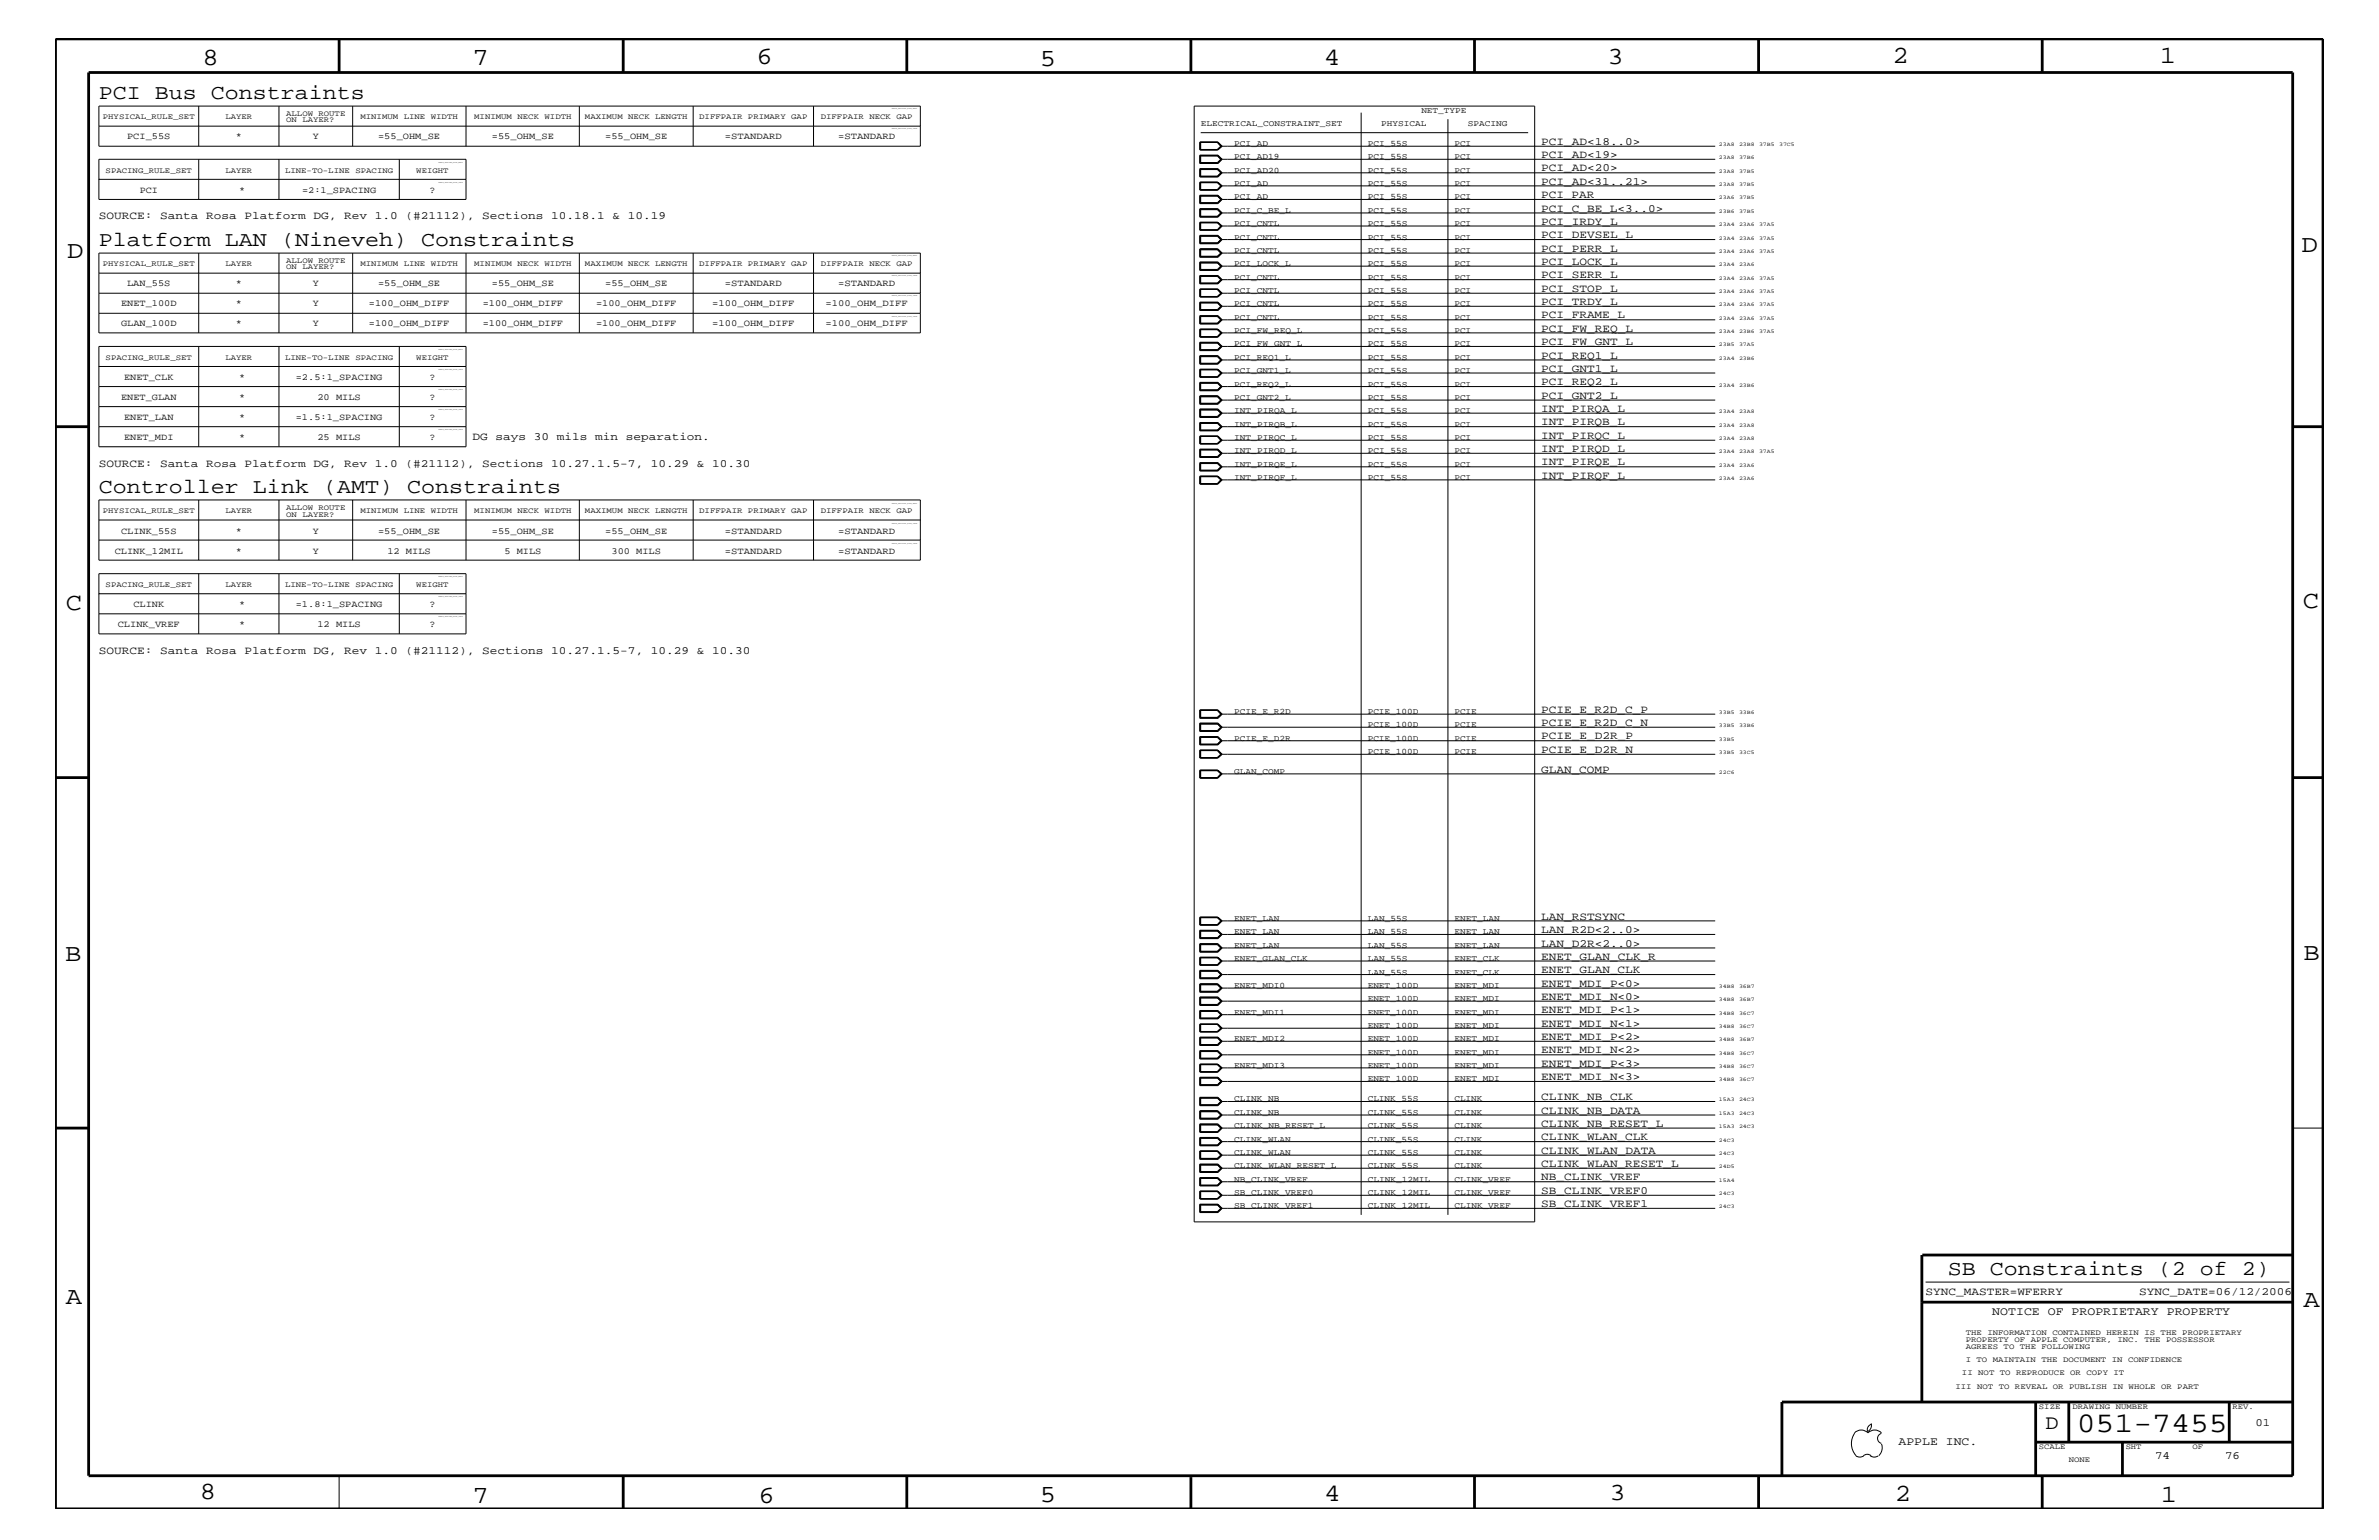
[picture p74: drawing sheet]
<svg xmlns="http://www.w3.org/2000/svg" width="432mm" height="279mm" viewBox="0 0 432 279" stroke-linecap="round" stroke-linejoin="round" font-family="sans-serif">
<defs><g id="words">
<text font-size="5.2" x="376.9" y="259.9">051-7455</text>
<g font-size="4.5">
<text x="36.7" y="11.7">8</text>
<text x="85.8" y="11.7">7</text>
<text x="137.3" y="11.5">6</text>
<text x="240.3" y="11.7">4</text>
<text x="291.8" y="11.5">3</text>
<text x="343.5" y="11.5">2</text>
<text x="392" y="11.5">1</text>
<text x="188.7" y="12.1">5</text>
<text x="12.2" y="46.8">D</text>
<text x="417.7" y="45.7">D</text>
<text x="11.9" y="110.6">C</text>
<text x="418" y="110.3">C</text>
<text x="11.9" y="174.3">B</text>
<text x="418.1" y="174.2">B</text>
<text x="11.9" y="236.7">A</text>
<text x="418.1" y="237.1">A</text>
<text x="36.2" y="271.9">8</text>
<text x="85.8" y="272.7">7</text>
<text x="137.7" y="272.7">6</text>
<text x="188.7" y="272.5">5</text>
<text x="240.4" y="272.3">4</text>
<text x="292.1" y="272.2">3</text>
<text x="343.9" y="272.3">2</text>
<text x="392.2" y="272.6">1</text>
</g>
<g font-size="3.8">
<text x="17.9" y="18">PCI Bus Constraints</text>
<text x="17.9" y="44.6">Platform LAN (Nineveh) Constraints</text>
<text x="17.9" y="89.5">Controller Link (AMT) Constraints</text>
<text x="353.6" y="231.3">SB Constraints (2 of 2)</text>
</g>
<text font-size="3.7" x="371.3" y="259.3">D</text>
<g font-size="2.1">
<text x="361.6" y="238.6">NOTICE OF PROPRIETARY PROPERTY</text>
<text x="344.6" y="262.2">APPLE INC.</text>
</g>
<g font-size="2">
<text x="279.7" y="26.3">PCI_AD&lt;18..0&gt;</text>
<text x="279.7" y="28.6">PCI_AD&lt;19&gt;</text>
<text x="279.7" y="31.1">PCI_AD&lt;20&gt;</text>
<text x="279.7" y="35.9">PCI_PAR</text>
<text x="279.7" y="33.6">PCI_AD&lt;31..21&gt;</text>
<text x="17.9" y="39.8">SOURCE: Santa Rosa Platform DG, Rev 1.0 (#21112), Sections 10.18.1 &amp; 10.19</text>
<text x="279.7" y="38.4">PCI_C_BE_L&lt;3..0&gt;</text>
<text x="279.7" y="40.8">PCI_IRDY_L</text>
<text x="279.7" y="43.2">PCI_DEVSEL_L</text>
<text x="279.7" y="45.7">PCI_PERR_L</text>
<text x="279.7" y="50.5">PCI_SERR_L</text>
<text x="279.7" y="52.9">PCI_STOP_L</text>
<text x="279.7" y="48">PCI_LOCK_L</text>
<text x="279.7" y="57.8">PCI_FRAME_L</text>
<text x="279.7" y="55.3">PCI_TRDY_L</text>
<text x="279.7" y="62.6">PCI_FW_GNT_L</text>
<text x="279.7" y="60.2">PCI_FW_REQ_L</text>
<text x="279.7" y="65.1">PCI_REQ1_L</text>
<text x="279.7" y="69.9">PCI_REQ2_L</text>
<text x="279.7" y="67.5">PCI_GNT1_L</text>
<text x="279.7" y="77.2">INT_PIRQB_L</text>
<text x="279.7" y="74.7">INT_PIRQA_L</text>
<text x="279.7" y="72.3">PCI_GNT2_L</text>
<text x="85.8" y="79.9">DG says 30 mils min separation.</text>
<text x="279.7" y="82">INT_PIRQD_L</text>
<text x="279.7" y="79.6">INT_PIRQC_L</text>
<text x="17.9" y="84.7">SOURCE: Santa Rosa Platform DG, Rev 1.0 (#21112), Sections 10.27.1.5-7, 10.29 &amp; 10.30</text>
<text x="279.7" y="86.9">INT_PIRQF_L</text>
<text x="279.7" y="84.4">INT_PIRQE_L</text>
<text x="17.9" y="118.6">SOURCE: Santa Rosa Platform DG, Rev 1.0 (#21112), Sections 10.27.1.5-7, 10.29 &amp; 10.30</text>
<text x="279.7" y="129.3">PCIE_E_R2D_C_P</text>
<text x="279.7" y="131.7">PCIE_E_R2D_C_N</text>
<text x="279.7" y="134.1">PCIE_E_D2R_P</text>
<text x="279.7" y="136.6">PCIE_E_D2R_N</text>
<text x="279.7" y="140.2">GLAN_COMP</text>
<text x="279.7" y="166.9">LAN_RSTSYNC</text>
<text x="279.7" y="169.3">LAN_R2D&lt;2..0&gt;</text>
<text x="279.7" y="171.7">LAN_D2R&lt;2..0&gt;</text>
<text x="279.7" y="176.6">ENET_GLAN_CLK</text>
<text x="279.7" y="179">ENET_MDI_P&lt;0&gt;</text>
<text x="279.7" y="174.2">ENET_GLAN_CLK_R</text>
<text x="279.7" y="183.8">ENET_MDI_P&lt;1&gt;</text>
<text x="279.7" y="181.4">ENET_MDI_N&lt;0&gt;</text>
<text x="279.7" y="188.7">ENET_MDI_P&lt;2&gt;</text>
<text x="279.7" y="186.3">ENET_MDI_N&lt;1&gt;</text>
<text x="279.7" y="191.1">ENET_MDI_N&lt;2&gt;</text>
<text x="279.7" y="193.6">ENET_MDI_P&lt;3&gt;</text>
<text x="279.7" y="195.9">ENET_MDI_N&lt;3&gt;</text>
<text x="279.7" y="202">CLINK_NB_DATA</text>
<text x="279.7" y="199.6">CLINK_NB_CLK</text>
<text x="279.7" y="206.9">CLINK_WLAN_CLK</text>
<text x="279.7" y="209.3">CLINK_WLAN_DATA</text>
<text x="279.7" y="204.4">CLINK_NB_RESET_L</text>
<text x="279.7" y="214.2">NB_CLINK_VREF</text>
<text x="279.7" y="211.7">CLINK_WLAN_RESET_L</text>
<text x="279.7" y="219">SB_CLINK_VREF1</text>
<text x="279.7" y="216.6">SB_CLINK_VREF0</text>
<text x="349.5" y="235">SYNC_MASTER=WFERRY</text>
<text x="388.3" y="235">SYNC_DATE=06/12/2006</text>
<text x="409.4" y="258.7">01</text>
<text x="391.2" y="264.7">74</text>
<text x="403.9" y="264.7">76</text>
</g>
<g font-size="1.7">
<text x="23.1" y="25.3">PCI_55S</text>
<text x="42.8" y="25.3">*</text>
<text x="56.8" y="25.3">Y</text>
<text x="68.6" y="25.3">=55_OHM_SE</text>
<text x="89.3" y="25.3">=55_OHM_SE</text>
<text x="109.9" y="25.3">=55_OHM_SE</text>
<text x="131.6" y="25.3">=STANDARD</text>
<text x="152.1" y="25.3">=STANDARD</text>
<text x="25.4" y="35">PCI</text>
<text x="43.4" y="35">*</text>
<text x="54.8" y="35">=2:1_SPACING</text>
<text x="77.9" y="35">?</text>
<text x="23.1" y="51.9">LAN_55S</text>
<text x="42.8" y="51.9">*</text>
<text x="56.8" y="51.9">Y</text>
<text x="68.6" y="51.9">=55_OHM_SE</text>
<text x="89.3" y="51.9">=55_OHM_SE</text>
<text x="109.9" y="51.9">=55_OHM_SE</text>
<text x="131.6" y="51.9">=STANDARD</text>
<text x="152.1" y="51.9">=STANDARD</text>
<text x="22" y="59.2">GLAN_100D</text>
<text x="22" y="55.6">ENET_100D</text>
<text x="42.8" y="59.2">*</text>
<text x="42.8" y="55.6">*</text>
<text x="56.8" y="59.2">Y</text>
<text x="56.8" y="55.6">Y</text>
<text x="67" y="59.2">=100_OHM_DIFF</text>
<text x="67" y="55.6">=100_OHM_DIFF</text>
<text x="87.6" y="59.2">=100_OHM_DIFF</text>
<text x="87.6" y="55.6">=100_OHM_DIFF</text>
<text x="108.2" y="59.2">=100_OHM_DIFF</text>
<text x="108.2" y="55.6">=100_OHM_DIFF</text>
<text x="129.3" y="59.2">=100_OHM_DIFF</text>
<text x="129.3" y="55.6">=100_OHM_DIFF</text>
<text x="149.9" y="59.2">=100_OHM_DIFF</text>
<text x="149.9" y="55.6">=100_OHM_DIFF</text>
<text x="22.5" y="68.9">ENET_CLK</text>
<text x="43.4" y="68.9">*</text>
<text x="53.7" y="68.9">=2.5:1_SPACING</text>
<text x="77.9" y="68.9">?</text>
<text x="22" y="72.6">ENET_GLAN</text>
<text x="22.5" y="76.2">ENET_LAN</text>
<text x="43.4" y="76.2">*</text>
<text x="43.4" y="72.6">*</text>
<text x="53.7" y="76.2">=1.5:1_SPACING</text>
<text x="57.6" y="72.6">20 MILS</text>
<text x="77.9" y="76.2">?</text>
<text x="77.9" y="72.6">?</text>
<text x="22.5" y="79.9">ENET_MDI</text>
<text x="43.4" y="79.9">*</text>
<text x="57.6" y="79.9">25 MILS</text>
<text x="77.9" y="79.9">?</text>
<text x="20.8" y="100.4">CLINK_12MIL</text>
<text x="22" y="96.8">CLINK_55S</text>
<text x="42.8" y="96.8">*</text>
<text x="42.8" y="100.4">*</text>
<text x="56.8" y="96.8">Y</text>
<text x="56.8" y="100.4">Y</text>
<text x="68.6" y="96.8">=55_OHM_SE</text>
<text x="70.3" y="100.4">12 MILS</text>
<text x="89.3" y="96.8">=55_OHM_SE</text>
<text x="91.6" y="100.4">5 MILS</text>
<text x="109.9" y="96.8">=55_OHM_SE</text>
<text x="111" y="100.4">300 MILS</text>
<text x="131.6" y="96.8">=STANDARD</text>
<text x="131.6" y="100.4">=STANDARD</text>
<text x="152.1" y="96.8">=STANDARD</text>
<text x="152.1" y="100.4">=STANDARD</text>
<text x="21.4" y="113.7">CLINK_VREF</text>
<text x="24.2" y="110.2">CLINK</text>
<text x="43.4" y="113.7">*</text>
<text x="43.4" y="110.2">*</text>
<text x="53.7" y="110.2">=1.8:1_SPACING</text>
<text x="57.6" y="113.7">12 MILS</text>
<text x="77.9" y="113.7">?</text>
<text x="77.9" y="110.2">?</text>
</g>
<g font-size="1.5">
<text x="217.9" y="22.9">ELECTRICAL_CONSTRAINT_SET</text>
<text x="250.7" y="22.9">PHYSICAL</text>
<text x="258" y="20.4">NET_TYPE</text>
<text x="266.4" y="22.9">SPACING</text>
<text x="224" y="26.5">PCI_AD</text>
<text x="224" y="28.9">PCI_AD19</text>
<text x="248.2" y="26.5">PCI_55S</text>
<text x="248.2" y="28.9">PCI_55S</text>
<text x="264" y="26.5">PCI</text>
<text x="264" y="28.9">PCI</text>
<text x="224" y="31.4">PCI_AD20</text>
<text x="224" y="33.7">PCI_AD</text>
<text x="248.2" y="31.4">PCI_55S</text>
<text x="248.2" y="33.7">PCI_55S</text>
<text x="264" y="31.4">PCI</text>
<text x="264" y="33.7">PCI</text>
<text x="224" y="36.2">PCI_AD</text>
<text x="224" y="38.6">PCI_C_BE_L</text>
<text x="224" y="41">PCI_CNTL</text>
<text x="248.2" y="36.2">PCI_55S</text>
<text x="248.2" y="38.6">PCI_55S</text>
<text x="248.2" y="41">PCI_55S</text>
<text x="264" y="36.2">PCI</text>
<text x="264" y="38.6">PCI</text>
<text x="264" y="41">PCI</text>
<text x="224" y="43.5">PCI_CNTL</text>
<text x="224" y="45.9">PCI_CNTL</text>
<text x="248.2" y="43.5">PCI_55S</text>
<text x="248.2" y="45.9">PCI_55S</text>
<text x="264" y="43.5">PCI</text>
<text x="264" y="45.9">PCI</text>
<text x="224" y="50.7">PCI_CNTL</text>
<text x="224" y="53.2">PCI_CNTL</text>
<text x="224" y="48.3">PCI_LOCK_L</text>
<text x="248.2" y="50.7">PCI_55S</text>
<text x="248.2" y="53.2">PCI_55S</text>
<text x="248.2" y="48.3">PCI_55S</text>
<text x="264" y="50.7">PCI</text>
<text x="264" y="53.2">PCI</text>
<text x="264" y="48.3">PCI</text>
<text x="224" y="58">PCI_CNTL</text>
<text x="224" y="55.6">PCI_CNTL</text>
<text x="248.2" y="58">PCI_55S</text>
<text x="248.2" y="55.6">PCI_55S</text>
<text x="264" y="58">PCI</text>
<text x="264" y="55.6">PCI</text>
<text x="224" y="62.9">PCI_FW_GNT_L</text>
<text x="224" y="60.4">PCI_FW_REQ_L</text>
<text x="224" y="65.3">PCI_REQ1_L</text>
<text x="248.2" y="62.9">PCI_55S</text>
<text x="248.2" y="60.4">PCI_55S</text>
<text x="248.2" y="65.3">PCI_55S</text>
<text x="264" y="62.9">PCI</text>
<text x="264" y="60.4">PCI</text>
<text x="264" y="65.3">PCI</text>
<text x="224" y="70.1">PCI_REQ2_L</text>
<text x="224" y="67.7">PCI_GNT1_L</text>
<text x="248.2" y="70.1">PCI_55S</text>
<text x="248.2" y="67.7">PCI_55S</text>
<text x="264" y="70.1">PCI</text>
<text x="264" y="67.7">PCI</text>
<text x="224" y="77.4">INT_PIRQB_L</text>
<text x="224" y="75">INT_PIRQA_L</text>
<text x="224" y="72.6">PCI_GNT2_L</text>
<text x="248.2" y="77.4">PCI_55S</text>
<text x="248.2" y="75">PCI_55S</text>
<text x="248.2" y="72.6">PCI_55S</text>
<text x="264" y="77.4">PCI</text>
<text x="264" y="75">PCI</text>
<text x="264" y="72.6">PCI</text>
<text x="224" y="82.2">INT_PIRQD_L</text>
<text x="224" y="79.9">INT_PIRQC_L</text>
<text x="248.2" y="82.2">PCI_55S</text>
<text x="248.2" y="79.9">PCI_55S</text>
<text x="264" y="82.2">PCI</text>
<text x="264" y="79.9">PCI</text>
<text x="224" y="87.1">INT_PIRQF_L</text>
<text x="224" y="84.7">INT_PIRQE_L</text>
<text x="248.2" y="87.1">PCI_55S</text>
<text x="248.2" y="84.7">PCI_55S</text>
<text x="264" y="87.1">PCI</text>
<text x="264" y="84.7">PCI</text>
<text x="224" y="129.6">PCIE_E_R2D</text>
<text x="248.2" y="129.6">PCIE_100D</text>
<text x="248.2" y="131.9">PCIE_100D</text>
<text x="264" y="129.6">PCIE</text>
<text x="264" y="131.9">PCIE</text>
<text x="224" y="134.4">PCIE_E_D2R</text>
<text x="248.2" y="134.4">PCIE_100D</text>
<text x="248.2" y="136.8">PCIE_100D</text>
<text x="264" y="134.4">PCIE</text>
<text x="264" y="136.8">PCIE</text>
<text x="224" y="140.4">GLAN_COMP</text>
<text x="224" y="167.1">ENET_LAN</text>
<text x="248.2" y="167.1">LAN_55S</text>
<text x="264" y="167.1">ENET_LAN</text>
<text x="224" y="169.5">ENET_LAN</text>
<text x="224" y="172">ENET_LAN</text>
<text x="248.2" y="169.5">LAN_55S</text>
<text x="248.2" y="172">LAN_55S</text>
<text x="264" y="172">ENET_LAN</text>
<text x="264" y="169.5">ENET_LAN</text>
<text x="224" y="179.3">ENET_MDI0</text>
<text x="224" y="174.4">ENET_GLAN_CLK</text>
<text x="248.2" y="179.3">ENET_100D</text>
<text x="248.2" y="176.8">LAN_55S</text>
<text x="248.2" y="174.4">LAN_55S</text>
<text x="264" y="176.8">ENET_CLK</text>
<text x="264" y="179.3">ENET_MDI</text>
<text x="264" y="174.4">ENET_CLK</text>
<text x="224" y="184.1">ENET_MDI1</text>
<text x="248.2" y="184.1">ENET_100D</text>
<text x="248.2" y="181.6">ENET_100D</text>
<text x="264" y="184.1">ENET_MDI</text>
<text x="264" y="181.6">ENET_MDI</text>
<text x="224" y="188.9">ENET_MDI2</text>
<text x="248.2" y="188.9">ENET_100D</text>
<text x="248.2" y="186.5">ENET_100D</text>
<text x="248.2" y="191.4">ENET_100D</text>
<text x="264" y="188.9">ENET_MDI</text>
<text x="264" y="186.5">ENET_MDI</text>
<text x="264" y="191.4">ENET_MDI</text>
<text x="224" y="193.7">ENET_MDI3</text>
<text x="248.2" y="193.7">ENET_100D</text>
<text x="248.2" y="196.2">ENET_100D</text>
<text x="264" y="193.7">ENET_MDI</text>
<text x="264" y="196.2">ENET_MDI</text>
<text x="224" y="202.3">CLINK_NB</text>
<text x="224" y="199.8">CLINK_NB</text>
<text x="248.2" y="202.3">CLINK_55S</text>
<text x="248.2" y="199.8">CLINK_55S</text>
<text x="264" y="202.3">CLINK</text>
<text x="264" y="199.8">CLINK</text>
<text x="224" y="207.1">CLINK_WLAN</text>
<text x="224" y="209.6">CLINK_WLAN</text>
<text x="224" y="204.7">CLINK_NB_RESET_L</text>
<text x="248.2" y="207.1">CLINK_55S</text>
<text x="248.2" y="209.6">CLINK_55S</text>
<text x="248.2" y="204.7">CLINK_55S</text>
<text x="264" y="207.1">CLINK</text>
<text x="264" y="209.6">CLINK</text>
<text x="264" y="204.7">CLINK</text>
<text x="224" y="214.4">NB_CLINK_VREF</text>
<text x="224" y="211.9">CLINK_WLAN_RESET_L</text>
<text x="248.2" y="214.4">CLINK_12MIL</text>
<text x="248.2" y="211.9">CLINK_55S</text>
<text x="264" y="214.4">CLINK_VREF</text>
<text x="264" y="211.9">CLINK</text>
<text x="224" y="219.2">SB_CLINK_VREF1</text>
<text x="224" y="216.9">SB_CLINK_VREF0</text>
<text x="248.2" y="219.2">CLINK_12MIL</text>
<text x="248.2" y="216.9">CLINK_12MIL</text>
<text x="264" y="219.2">CLINK_VREF</text>
<text x="264" y="216.9">CLINK_VREF</text>
</g>
<g font-size="1.4">
<text x="18.7" y="21.6">PHYSICAL_RULE_SET</text>
<text x="40.9" y="21.6">LAYER</text>
<text x="51.9" y="21">ALLOW ROUTE</text>
<text x="51.9" y="22.2">ON LAYER?</text>
<text x="65.4" y="21.6">MINIMUM LINE WIDTH</text>
<text x="86.1" y="21.6">MINIMUM NECK WIDTH</text>
<text x="106.2" y="21.6">MAXIMUM NECK LENGTH</text>
<text x="126.9" y="21.6">DIFFPAIR PRIMARY GAP</text>
<text x="149" y="21.6">DIFFPAIR NECK GAP</text>
<text x="19.2" y="31.4">SPACING_RULE_SET</text>
<text x="40.9" y="31.4">LAYER</text>
<text x="51.7" y="31.4">LINE-TO-LINE SPACING</text>
<text x="75.6" y="31.4">WEIGHT</text>
<text x="51.9" y="47.7">ALLOW ROUTE</text>
<text x="18.7" y="48.3">PHYSICAL_RULE_SET</text>
<text x="40.9" y="48.3">LAYER</text>
<text x="51.9" y="48.9">ON LAYER?</text>
<text x="65.4" y="48.3">MINIMUM LINE WIDTH</text>
<text x="86.1" y="48.3">MINIMUM NECK WIDTH</text>
<text x="106.2" y="48.3">MAXIMUM NECK LENGTH</text>
<text x="126.9" y="48.3">DIFFPAIR PRIMARY GAP</text>
<text x="149" y="48.3">DIFFPAIR NECK GAP</text>
<text x="19.2" y="65.3">SPACING_RULE_SET</text>
<text x="40.9" y="65.3">LAYER</text>
<text x="51.7" y="65.3">LINE-TO-LINE SPACING</text>
<text x="75.6" y="65.3">WEIGHT</text>
<text x="18.7" y="93.2">PHYSICAL_RULE_SET</text>
<text x="40.9" y="93.2">LAYER</text>
<text x="51.9" y="92.6">ALLOW ROUTE</text>
<text x="51.9" y="93.8">ON LAYER?</text>
<text x="65.4" y="93.2">MINIMUM LINE WIDTH</text>
<text x="86.1" y="93.2">MINIMUM NECK WIDTH</text>
<text x="106.2" y="93.2">MAXIMUM NECK LENGTH</text>
<text x="126.9" y="93.2">DIFFPAIR PRIMARY GAP</text>
<text x="149" y="93.2">DIFFPAIR NECK GAP</text>
<text x="19.2" y="106.5">SPACING_RULE_SET</text>
<text x="40.9" y="106.5">LAYER</text>
<text x="51.7" y="106.5">LINE-TO-LINE SPACING</text>
<text x="75.6" y="106.5">WEIGHT</text>
<text x="356.8" y="242.3">THE INFORMATION CONTAINED HEREIN IS THE PROPRIETARY</text>
<text x="356.8" y="243.5">PROPERTY OF APPLE COMPUTER, INC. THE POSSESSOR</text>
<text x="356.8" y="244.7">AGREES TO THE FOLLOWING</text>
<text x="354.9" y="252">III NOT TO REVEAL OR PUBLISH IN WHOLE OR PART</text>
<text x="356.1" y="249.5">II NOT TO REPRODUCE OR COPY IT</text>
<text x="356.8" y="247.1">I TO MAINTAIN THE DOCUMENT IN CONFIDENCE</text>
<text x="370.1" y="255.6">SIZE</text>
<text x="376.2" y="255.6">DRAWING NUMBER</text>
<text x="405.2" y="255.6">REV.</text>
<text x="370.1" y="262.9">SCALE</text>
<text x="385.8" y="262.9">SHT</text>
<text x="397.9" y="262.9">OF</text>
<text x="375.5" y="265.3">NONE</text>
</g>
<g font-size="1">
<text x="312" y="26.5">23A8</text>
<text x="312" y="28.9">23A8</text>
<text x="315.6" y="26.5">23B8</text>
<text x="315.6" y="28.9">37B6</text>
<text x="319.3" y="26.5">37B5</text>
<text x="322.9" y="26.5">37C5</text>
<text x="312" y="31.4">23A8</text>
<text x="312" y="33.7">23A8</text>
<text x="315.6" y="31.4">37B5</text>
<text x="315.6" y="33.7">37B5</text>
<text x="312" y="36.2">23A6</text>
<text x="312" y="38.6">23B6</text>
<text x="312" y="41">23A4</text>
<text x="315.6" y="36.2">37B5</text>
<text x="315.6" y="38.6">37B5</text>
<text x="315.6" y="41">23A6</text>
<text x="319.3" y="41">37A5</text>
<text x="312" y="43.5">23A4</text>
<text x="312" y="45.9">23A4</text>
<text x="315.6" y="43.5">23A6</text>
<text x="315.6" y="45.9">23A6</text>
<text x="319.3" y="43.5">37A5</text>
<text x="319.3" y="45.9">37A5</text>
<text x="312" y="50.7">23A4</text>
<text x="312" y="53.2">23A4</text>
<text x="312" y="48.3">23A4</text>
<text x="315.6" y="50.7">23A6</text>
<text x="315.6" y="53.2">23A6</text>
<text x="315.6" y="48.3">23A6</text>
<text x="319.3" y="50.7">37A5</text>
<text x="319.3" y="53.2">37A5</text>
<text x="312" y="58">23A4</text>
<text x="312" y="55.6">23A4</text>
<text x="315.6" y="58">23A6</text>
<text x="315.6" y="55.6">23A6</text>
<text x="319.3" y="58">37A5</text>
<text x="319.3" y="55.6">37A5</text>
<text x="312" y="62.9">23B5</text>
<text x="312" y="60.4">23A4</text>
<text x="312" y="65.3">23A4</text>
<text x="315.6" y="62.9">37A5</text>
<text x="315.6" y="60.4">23B6</text>
<text x="315.6" y="65.3">23B6</text>
<text x="319.3" y="60.4">37A5</text>
<text x="312" y="70.1">23A4</text>
<text x="315.6" y="70.1">23B6</text>
<text x="312" y="77.4">23A4</text>
<text x="312" y="75">23A4</text>
<text x="315.6" y="77.4">23A8</text>
<text x="315.6" y="75">23A8</text>
<text x="312" y="82.2">23A4</text>
<text x="312" y="79.9">23A4</text>
<text x="315.6" y="82.2">23A8</text>
<text x="315.6" y="79.9">23A8</text>
<text x="319.3" y="82.2">37A5</text>
<text x="312" y="87.1">23A4</text>
<text x="312" y="84.7">23A4</text>
<text x="315.6" y="87.1">23A6</text>
<text x="315.6" y="84.7">23A6</text>
<text x="312" y="129.6">33B5</text>
<text x="312" y="131.9">33B5</text>
<text x="315.6" y="129.6">33B6</text>
<text x="315.6" y="131.9">33B6</text>
<text x="312" y="134.4">33B5</text>
<text x="312" y="136.8">33B5</text>
<text x="315.6" y="136.8">33C5</text>
<text x="312" y="140.4">22C6</text>
<text x="312" y="179.3">34B8</text>
<text x="315.6" y="179.3">36B7</text>
<text x="312" y="184.1">34B8</text>
<text x="312" y="181.6">34B8</text>
<text x="315.6" y="184.1">36C7</text>
<text x="315.6" y="181.6">36B7</text>
<text x="312" y="188.9">34B8</text>
<text x="312" y="186.5">34B8</text>
<text x="312" y="191.4">34B8</text>
<text x="315.6" y="188.9">36B7</text>
<text x="315.6" y="186.5">36C7</text>
<text x="315.6" y="191.4">36C7</text>
<text x="312" y="193.7">34B8</text>
<text x="312" y="196.2">34B8</text>
<text x="315.6" y="193.7">36C7</text>
<text x="315.6" y="196.2">36C7</text>
<text x="312" y="202.3">15A3</text>
<text x="312" y="199.8">15A3</text>
<text x="315.6" y="202.3">24C3</text>
<text x="315.6" y="199.8">24C3</text>
<text x="312" y="207.1">24C3</text>
<text x="312" y="209.6">24C3</text>
<text x="312" y="204.7">15A3</text>
<text x="315.6" y="204.7">24C3</text>
<text x="312" y="214.4">15A4</text>
<text x="312" y="211.9">24D5</text>
<text x="312" y="219.2">24C3</text>
<text x="312" y="216.9">24C3</text>
</g>
<g font-size=".3">
<text x="161.9" y="23.5">TABLE_PHYSICAL_RULE_ITEM</text>
<text x="161.9" y="19.8">TABLE_PHYSICAL_RULE_HEAD</text>
<text x="79.6" y="29.5">TABLE_SPACING_RULE_HEAD</text>
<text x="79.6" y="33.1">TABLE_SPACING_RULE_ITEM</text>
<text x="161.9" y="46.5">TABLE_PHYSICAL_RULE_HEAD</text>
<text x="161.9" y="50.2">TABLE_PHYSICAL_RULE_ITEM</text>
<text x="161.9" y="53.8">TABLE_PHYSICAL_RULE_ITEM</text>
<text x="161.9" y="57.4">TABLE_PHYSICAL_RULE_ITEM</text>
<text x="79.6" y="63.4">TABLE_SPACING_RULE_HEAD</text>
<text x="79.6" y="67.1">TABLE_SPACING_RULE_ITEM</text>
<text x="79.6" y="70.7">TABLE_SPACING_RULE_ITEM</text>
<text x="79.6" y="74.4">TABLE_SPACING_RULE_ITEM</text>
<text x="79.6" y="78">TABLE_SPACING_RULE_ITEM</text>
<text x="161.9" y="95">TABLE_PHYSICAL_RULE_ITEM</text>
<text x="161.9" y="91.4">TABLE_PHYSICAL_RULE_HEAD</text>
<text x="161.9" y="98.7">TABLE_PHYSICAL_RULE_ITEM</text>
<text x="79.6" y="104.7">TABLE_SPACING_RULE_HEAD</text>
<text x="79.6" y="112">TABLE_SPACING_RULE_ITEM</text>
<text x="79.6" y="108.3">TABLE_SPACING_RULE_ITEM</text>
</g>
</g></defs>
<g fill="none" stroke="#000" stroke-width=".18">
<path d="M17.9 19.2h149.1v7.3h-149.1zM36.1 19.2v7.3M50.6 19.2v7.3M64 19.2v7.3M84.6 19.2v7.3M105.2 19.2v7.3M125.8 19.2v7.3M147.7 19.2v7.3M216.7 19.2h61.9v202.5h-61.9zM17.9 32.5v3.7h66.7v-7.3h-66.7v3.6h66.7M17.9 22.9h149.1M36.1 28.9v7.3"/>
<path d="M50.6 28.9v7.3M72.5 28.9v7.3M217.8 25.8h3.3l.7 .7-.7 .7h-3.3zM217.8 28.1h3.3l.7 .8-.7 .8h-3.3zM217.8 30.6h3.3l.7 .8-.7 .7h-3.3zM217.8 33h3.3l.7 .7-.7 .8h-3.3zM217.8 35.4h3.3l.7 .8-.7 .7h-3.3zM217.8 37.9h3.3l.7 .7-.7 .8h-3.3zM217.8 25.8v1.4M217.8 33v1.5M217.8 37.9v1.4h3.2M217.8 27.1h3.2"/>
<path d="M217.8 25.9h3.2M217.8 34.4h3.2M217.8 33.1h3.2M217.8 38h3.2l.7 .6-.7 .7M217.9 25.9v1.2M217.9 28.3h3.1l.6 .6-.6 .6h-3.1zM217.9 30.8h3.1l.6 .6-.6 .5h-3.1zM217.9 33.1v1.3M217.9 35.6h3.1l.6 .6-.6 .6h-3.1zM217.9 38h3.1l.6 .6-.6 .6h-3.1zM217.9 24.1h59.5M221 28.2h-3.2v1.5"/>
<path d="M221 30.7h-3.2v1.3h3.2M221 35.5h-3.2v1.4h3.2M221 35.5l.7 .7-.7 .7M221 25.9l.7 .6-.7 .6M221 25.8l.7 .7-.7 .7M221 25.9l.6 .6M221 28.2l.7 .7-.7 .7h-3.2M221 28.2l.7 .7-.7 .8M221 30.7l.7 .7-.7 .6M221 33.1l.7 .6-.7 .7M221 33l.7 .7-.7 .8M221 33.1l.6 .6"/>
<path d="M221 37.9l.7 .7-.7 .7M221.6 36.2h89.7M221.6 26.5l-.6 .6M221.6 26.5h89.7M221.6 28.9h89.7M221.6 31.4h89.7M221.6 33.7l-.6 .7M221.6 33.7h89.7M221.6 38.6h89.7M247.1 20.4v200M262.8 21.6v198.8M17.9 53.2h149.1"/>
<path d="M17.9 45.9h149.1v14.5h-149.1zM17.9 49.6h149.1M17.9 56.8h149.1M36.1 45.9v14.5M50.6 45.9v14.5M64 45.9v14.5M84.6 45.9v14.5M105.2 45.9v14.5M125.8 45.9v14.5M147.7 45.9v14.5M217.8 50h3.3l.7 .7-.7 .8h-3.3zM217.8 40.3h3.3l.7 .7-.7 .8h-3.3z"/>
<path d="M217.8 42.7h3.3l.7 .8-.7 .7h-3.3zM217.8 45.2h3.3l.7 .7-.7 .8h-3.3zM217.8 47.5h3.3l.7 .8-.7 .8h-3.3zM217.8 52.4h3.3l.7 .8-.7 .7h-3.3zM217.8 54.8h3.3l.7 .8-.7 .7h-3.3zM217.8 57.3h3.3l.7 .7-.7 .8h-3.3zM217.8 59.7h3.3l.7 .7-.7 .8h-3.3zM217.8 40.3v1.5M217.8 45.2v1.4h3.2l.7-.7-.7-.7M217.8 49.1v-1.5h3.2l.7 .7-.7 .8M217.8 52.4v1.5M217.8 59.7v1.5"/>
<path d="M217.8 53.8h3.2M217.8 52.5h3.2M217.8 59.8h3.2M217.8 41.7h3.2M217.8 40.4h3.2M217.8 46.5h3.2M217.8 45.2h3.2l.7 .7-.7 .6M217.8 47.7h3.2M217.9 50.2h3.1l.6 .5-.6 .6h-3.1zM217.9 40.4v1.3M217.9 42.9h3.1l.6 .6-.6 .6h-3.1zM217.9 47.7v1.2h3.1l.6-.6"/>
<path d="M217.9 52.5v1.3M217.9 55h3.1l.6 .6-.6 .6h-3.1zM217.9 57.4h3.1l.6 .6-.6 .6h-3.1zM217.9 59.8v1.3M221 50.1l.7 .6-.7 .7M221 50.1h-3.2v1.3h3.2M221 42.8h-3.2v1.3h3.2M221 54.9h-3.2v1.4M221 57.3h-3.2v1.4h3.2M221 52.5l.7 .7-.7 .6M221 52.4l.7 .8-.7 .7M221 52.5l.6 .7"/>
<path d="M221 54.9l.7 .7-.7 .6h-3.2M221 54.9l.7 .7-.7 .7M221 57.3l.7 .7-.7 .7M221 59.8l.7 .6-.7 .7M221 59.7l.7 .7-.7 .8M221 59.8l.6 .6M221 40.4l.7 .6-.7 .7M221 40.3l.7 .7-.7 .8M221 40.4l.6 .6M221 42.8l.7 .7-.7 .6M221 47.7l.7 .6-.7 .7h-3.2M221 47.7l.6 .6"/>
<path d="M221.6 45.9l-.6-.6h-3.1v1.2M221.6 50.7h89.7M221.6 53.2l-.6 .6M221.6 53.2h89.7M221.6 55.6h89.7M221.6 58h89.7M221.6 41l-.6 .7M221.6 41h89.7M221.6 43.5h89.7M221.6 45.9l-.6 .6M221.6 45.9h89.7M221.6 48.3h89.7"/>
<path d="M17.9 66.5v14.6h66.7v-18.2h-66.7v3.6h66.7M17.9 77.4h66.7M17.9 70.1h66.7M17.9 73.8h66.7M36.1 62.9v18.2M50.6 62.9v18.2M72.5 62.9v18.2M217.8 62.1h3.3l.7 .8-.7 .7h-3.3zM217.8 64.5h3.3l.7 .8-.7 .8h-3.3zM217.8 67h3.3l.7 .7-.7 .7h-3.3zM217.8 69.4h3.3l.7 .7-.7 .8h-3.3zM217.8 71.8h3.3l.7 .8-.7 .7h-3.3z"/>
<path d="M217.8 74.2h3.3l.7 .8-.7 .7h-3.3zM217.8 76.7h3.3l.7 .7-.7 .8h-3.3zM217.8 79.1h3.3l.7 .8-.7 .6h-3.3zM217.8 64.5v1.5h3.2M217.8 67v1.4M217.8 71.8v1.5h3.2l.7-.7-.7-.8M217.8 75.7v-1.4h3.2l.7 .7-.7 .7M217.8 79.1v1.4M217.8 61.1h3.2M217.8 64.6h3.2l.7 .7-.7 .7M217.8 79.2h3.2M217.8 74.4h3.2"/>
<path d="M217.8 73.2h3.2M217.8 71.9h3.2l.7 .7-.7 .6M217.8 68.4h3.2M217.8 67.1h3.2M217.9 62.3h3.1l.6 .6-.6 .5h-3.1zM217.9 64.7h3.1l.6 .6-.6 .6h-3.1zM217.9 67.1v1.3M217.9 69.5h3.1l.6 .6-.6 .6h-3.1zM217.9 74.4v1.2h3.1l.6-.6M217.9 76.8h3.1l.6 .6-.6 .6h-3.1zM217.9 79.2v1.3M221 62.2h-3.2v1.3h3.2"/>
<path d="M221 69.5h-3.2v1.3h3.2M221 76.7h-3.2v1.4h3.2M221 62.2l.7 .7-.7 .6M221 64.5l.7 .8-.7 .7M221 79.2l.7 .7-.7 .6M221 79.1l.7 .8-.7 .6M221 79.2l.6 .7M221 76.7l.7 .7-.7 .7M221 74.4l.7 .6-.7 .6h-3.2M221 74.4l.6 .6M221 69.5l.7 .6-.7 .7M221 67.1l.7 .6-.7 .7"/>
<path d="M221 67l.7 .7-.7 .7M221 67.1l.6 .6M221.6 72.6l-.6-.6h-3.1v1.2M221.6 60.4l-.6 .7M221.6 60.4h89.7M221.6 62.9h89.7M221.6 65.3h89.7M221.6 79.9l-.6 .6M221.6 79.9h89.7M221.6 77.4h89.7M221.6 75h89.7M221.6 72.6l-.6 .6"/>
<path d="M221.6 72.6h89.7M221.6 70.1h89.7M221.6 67.7l-.6 .7M221.6 67.7h89.7M17.9 90.7h149.1v10.9h-149.1zM17.9 98h149.1M17.9 94.3h149.1M36.1 90.7v10.9M50.6 90.7v10.9M64 90.7v10.9M84.6 90.7v10.9M105.2 90.7v10.9"/>
<path d="M125.8 90.7v10.9M147.7 90.7v10.9M217.8 81.5h3.3l.7 .7-.7 .8h-3.3zM217.8 83.9h3.3l.7 .8-.7 .8h-3.3zM217.8 86.4h3.3l.7 .7-.7 .7h-3.3zM217.8 86.4v1.4M217.8 80.5h3.2M217.8 87.7h3.2M217.8 86.5h3.2M217.9 81.6h3.1l.6 .6-.6 .6h-3.1zM217.9 84.1h3.1l.6 .6-.6 .6h-3.1zM217.9 86.5v1.2"/>
<path d="M221 81.6h-3.2v1.4M221 84h-3.2v1.4h3.2M221 84l.7 .7-.7 .7M221 81.6l.7 .6-.7 .7h-3.2M221 81.6l.7 .6-.7 .8M221 86.5l.7 .6-.7 .6M221 86.4l.7 .7-.7 .7M221 86.5l.6 .6M221.6 84.7h89.7M221.6 82.2h89.7M221.6 87.1l-.6 .6M221.6 87.1h89.7"/>
<path d="M17.9 107.7v7.3h66.7v-10.9h-66.7v3.6h66.7M17.9 111.4h66.7M36.1 104.1v10.9M50.6 104.1v10.9M72.5 104.1v10.9M217.8 128.8h3.3l.7 .8-.7 .7h-3.3zM217.8 131.2h3.3l.7 .7-.7 .8h-3.3zM217.8 133.6h3.3l.7 .8-.7 .8h-3.3zM217.8 136.1h3.3l.7 .7-.7 .7h-3.3zM217.8 139.7h3.3l.7 .7-.7 .8h-3.3zM217.8 128.8v1.4h3.2l.7-.6-.7-.8M217.8 132.7v-1.4h3.2l.7 .6-.7 .8"/>
<path d="M217.8 136.1v1.4M217.8 139.7v1.5M217.8 139.8h3.2M217.8 130.2h3.2M217.8 128.9h3.2M217.8 137.4h3.2M217.8 136.2h3.2M217.8 131.3h3.2M217.9 128.9v1.3M217.9 131.3v1.2h3.1l.6-.6M217.9 133.8h3.1l.6 .6-.6 .6h-3.1zM217.9 136.2v1.2"/>
<path d="M217.9 139.8v1.3M221 133.7h-3.2v1.4h3.2M221 139.8l.7 .6-.7 .7M221 139.7l.7 .7-.7 .8M221 139.8l.6 .6M221 128.9l.7 .7-.7 .6M221 128.9l.6 .7M221 136.2l.7 .6-.7 .6M221 136.1l.7 .7-.7 .7M221 136.2l.6 .6M221 131.3l.7 .6-.7 .7h-3.2M221 131.3l.6 .6"/>
<path d="M221 133.7l.7 .7-.7 .7M221.6 129.6l-.6 .6M221.6 129.6h89.7M221.6 136.8l-.6 .6M221.6 136.8h89.7M221.6 131.9h89.7M221.6 134.4h89.7M217.8 141.1h3.2M221.6 140.4l-.6 .7M221.6 140.4h89.7M217.8 166.4h3.3l.7 .7-.7 .7h-3.3zM217.8 168.8h3.3l.7 .7-.7 .8h-3.3z"/>
<path d="M217.8 171.2h3.3l.7 .8-.7 .7h-3.3zM217.8 173.7h3.3l.7 .7-.7 .7h-3.3zM217.8 176.1h3.3l.7 .7-.7 .8h-3.3zM217.8 178.5h3.3l.7 .8-.7 .7h-3.3zM217.8 166.4v1.4M217.8 171.2v1.5h3.2M217.8 173.7v1.4M217.8 178.5v1.4h3.2l.7-.6-.7-.8M217.8 179.9h3.2M217.8 178.6h3.2l.7 .7-.7 .6M217.8 167.8h3.2M217.8 166.5h3.2"/>
<path d="M217.8 171.3h3.2l.7 .7-.7 .7M217.8 175h3.2M217.8 173.8h3.2M217.9 166.5v1.3M217.9 168.9h3.1l.6 .6-.6 .6h-3.1zM217.9 171.4h3.1l.6 .6-.6 .6h-3.1zM217.9 173.8v1.2M217.9 176.2h3.1l.6 .6-.6 .6h-3.1zM221 168.9h-3.2v1.3h3.2M221 176.1h-3.2v1.4h3.2M221 166.5l.7 .6-.7 .7M221 166.4l.7 .7-.7 .7"/>
<path d="M221 166.5l.6 .6M221 168.9l.7 .6-.7 .7M221 171.2l.7 .8-.7 .7M221 173.8l.7 .6-.7 .6M221 173.7l.7 .7-.7 .7M221 173.8l.6 .6M221 176.1l.7 .7-.7 .7M221.6 179.3l-.6-.6h-3.1v1.2M221.6 179.3l-.6 .6M221.6 179.3h89.7M221.6 167.1l-.6 .7M221.6 167.1h89.7"/>
<path d="M221.6 169.5h89.7M221.6 172h89.7M221.6 174.4l-.6 .6M221.6 174.4h89.7M221.6 176.8h89.7M217.8 180.9h3.3l.7 .7-.7 .8h-3.3zM217.8 183.3h3.3l.7 .8-.7 .8h-3.3zM217.8 185.8h3.3l.7 .7-.7 .7h-3.3zM217.8 188.2h3.3l.7 .7-.7 .8h-3.3zM217.8 190.6h3.3l.7 .8-.7 .7h-3.3zM217.8 193.1h3.3l.7 .6-.7 .8h-3.3zM217.8 195.4h3.3l.7 .8-.7 .8h-3.3z"/>
<path d="M217.8 199.1h3.3l.7 .7-.7 .8h-3.3zM217.8 182.4v-1.4h3.2l.7 .6-.7 .8M217.8 185.8v1.4M217.8 193.1v1.4M217.8 181h3.2M217.8 187.1h3.2M217.8 185.9h3.2M217.8 194.4h3.2M217.8 193.2h3.2M217.9 181v1.2h3.1l.6-.6M217.9 183.5h3.1l.6 .6-.6 .6h-3.1zM217.9 185.9v1.2"/>
<path d="M217.9 188.3h3.1l.6 .6-.6 .6h-3.1zM217.9 190.8h3.1l.6 .6-.6 .6h-3.1zM217.9 193.2v1.2M217.9 195.6h3.1l.6 .6-.6 .6h-3.1zM217.9 199.2h3.1l.6 .6-.6 .6h-3.1zM221 183.4h-3.2v1.4h3.2M221 188.2h-3.2v1.5M221 190.7h-3.2v1.4h3.2M221 195.5h-3.2v1.4h3.2M221 199.2h-3.2v1.3h3.2M221 181l.7 .6-.7 .7h-3.2M221 181l.6 .6"/>
<path d="M221 183.4l.7 .7-.7 .7M221 185.9l.7 .6-.7 .6M221 185.8l.7 .7-.7 .7M221 185.9l.6 .6M221 190.7l.7 .7-.7 .7M221 188.2l.7 .7-.7 .7h-3.2M221 188.2l.7 .7-.7 .8M221 193.2l.7 .5-.7 .7M221 193.1l.7 .6-.7 .8M221 193.2l.6 .5M221 195.5l.7 .7-.7 .7M221 199.2l.7 .6-.7 .7"/>
<path d="M221.6 181.6h89.7M221.6 184.1h89.7M221.6 186.5l-.6 .6M221.6 186.5h89.7M221.6 191.4h89.7M221.6 188.9h89.7M221.6 193.7l-.6 .7M221.6 193.7h89.7M221.6 196.2h89.7M221.6 199.8h89.7M217.8 201.5h3.3l.7 .8-.7 .8h-3.3zM217.8 203.9h3.3l.7 .8-.7 .7h-3.3z"/>
<path d="M217.8 206.4h3.3l.7 .7-.7 .8h-3.3zM217.8 208.8h3.3l.7 .8-.7 .7h-3.3zM217.8 211.2h3.3l.7 .7-.7 .8h-3.3zM217.8 213.6h3.3l.7 .8-.7 .8h-3.3zM217.8 216.1h3.3l.7 .8-.7 .6h-3.3zM217.8 218.5h3.3l.7 .7-.7 .8h-3.3zM217.8 201.5v1.5h3.2l.7-.7-.7-.8M217.8 205.4v-1.4h3.2l.7 .7-.7 .7M217.8 208.8v1.5h3.2l.7-.7-.7-.8M217.8 212.7v-1.4h3.2l.7 .6-.7 .8M217.8 216.1v1.4M217.8 202.9h3.2"/>
<path d="M217.8 201.6h3.2l.7 .7-.7 .6M217.8 205.3h3.2M217.8 204.1h3.2M217.8 210.2h3.2M217.8 208.9h3.2M217.8 211.4h3.2M217.8 217.5h3.2M217.8 216.2h3.2M217.9 204.1v1.2M217.9 206.5h3.1l.6 .6-.6 .6h-3.1zM217.9 208.9v1.3M217.9 211.4v1.1h3.1l.6-.6"/>
<path d="M217.9 213.8h3.1l.6 .6-.6 .6h-3.1zM217.9 216.2v1.3M217.9 218.6h3.1l.6 .6-.6 .6h-3.1zM221 206.4h-3.2v1.4h3.2M221 213.7h-3.2v1.4h3.2M221 218.6h-3.2v1.3h3.2M221 204.1l.7 .6-.7 .6M221 204.1l.6 .6M221 206.4l.7 .7-.7 .7M221 208.9l.7 .7-.7 .6M221 208.9l.6 .7M221 211.4l.7 .5-.7 .7h-3.2"/>
<path d="M221 211.4l.6 .5M221 213.7l.7 .7-.7 .7M221 216.2l.7 .7-.7 .6M221 216.1l.7 .8-.7 .6M221 216.2l.6 .7M221 218.6l.7 .6-.7 .7M221.6 202.3l-.6-.6h-3.1v1.2M221.6 202.3l-.6 .6M221.6 202.3h89.7M221.6 204.7l-.6 .6M221.6 204.7h89.7M221.6 207.1h89.7"/>
<path d="M221.6 209.6l-.6 .6M221.6 209.6h89.7M221.6 211.9h89.7M221.6 214.4h89.7M221.6 216.9l-.6 .6M221.6 216.9h89.7M221.6 219.2h89.7M416.1 204.7h5.5M349.5 232.6h66M336.6 260a1.69 1.69 0 0 1 2.4 0 1.72 1.72 0 0 1 2.5 0M339.6 258.3l.1 .1a1.27 1.27 0 0 1-.7 1.3M339.6 258.4a.99 .99 0 0 0-.6 1.4"/>
<path d="M61.6 267.7v6.1M336.6 260a3.3 3.3 0 0 0 .3 4.1M336.9 264.1l.7 .3 .7-.3M338.2 264.1l.7-.3 .7 .3M339.5 264.1l.7 .3 .7-.3M341.5 260.1a.93 .93 0 0 0-.7 .9 .93 .93 0 0 0 .7 .9M341.5 262l.1 .7a1.99 1.99 0 0 1-.6 1.4"/>
</g>
<g fill="none" stroke="#000" stroke-width=".51">
<path d="M10.1 7.1h411.5v266.7h-411.5zM16.1 13.2h400v254.5h-400zM61.6 7.1v6.1M113.1 7.1v6.1M164.6 7.1v6.1M216.2 7.1v6.1M267.6 7.1v6.1M319.2 7.1v6.1M370.7 7.1v6.1M10.1 77.4h6M416.1 77.4h5.5M10.1 141.1h6"/>
<path d="M416.1 141.1h5.5M10.1 204.7h6M348.8 236.2h67.3M348.8 227.7v26.7M348.9 227.7h67.2M369.5 254.4v13.3M375.5 254.4v7.2M404.6 254.4v7.2M416.1 254.4h-92.7v13.3M113.1 267.7v6.1M164.6 267.7v6.1M216.2 268v5.8"/>
<path d="M267.6 267.7v6.1M319.2 267.7v6.1M369.5 261.6h46.6M370.7 267.7v6.1M385.2 261.6v6.1"/>
</g>
<use href="#words"/>
</svg>
